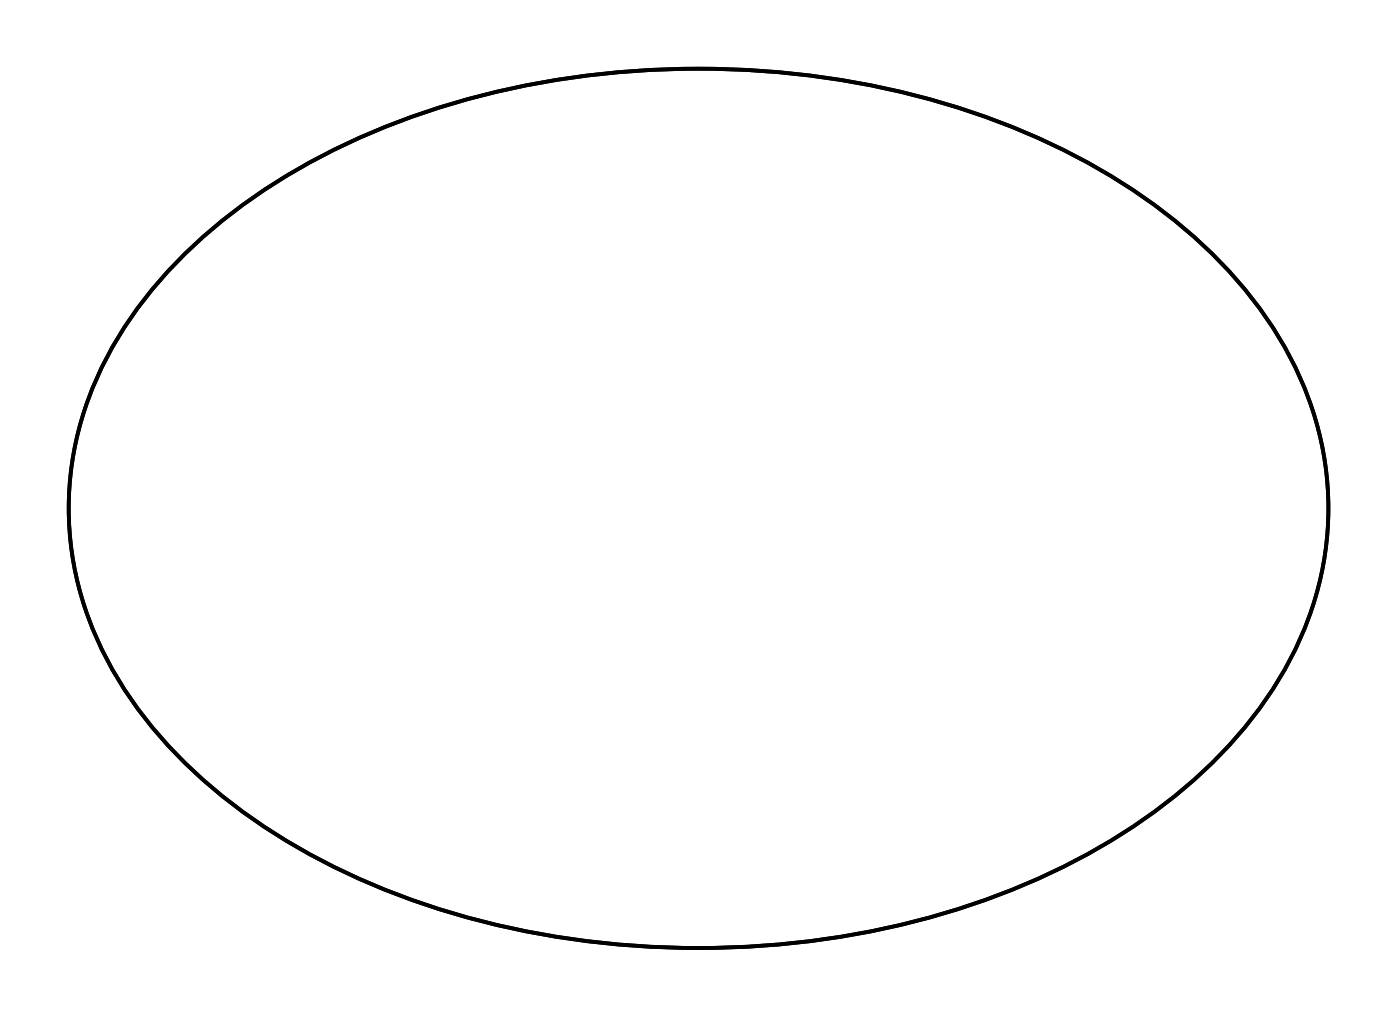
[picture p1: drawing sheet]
<svg xmlns="http://www.w3.org/2000/svg" width="74mm" height="54mm" viewBox="0 0 74 54" stroke-linecap="round" stroke-linejoin="round" font-family="sans-serif">
<path d="M9 14.2a33.5 33.5 0 0 1 16.1-9 46.2 46.2 0 0 1 30 2.2 28.5 28.5 0 0 1 12.1 9.7 17.1 17.1 0 0 1 0 19.6 28.5 28.5 0 0 1-12.1 9.7 45.8 45.8 0 0 1-36.3 0 28.5 28.5 0 0 1-12.1-9.7 17.1 17.1 0 0 1 0-19.6l1.1-1.5z" fill="none" stroke="#000" stroke-width=".2"/>
<path d="M9 14.2a18.3 18.3 0 0 0-5.3 14.4 19.7 19.7 0 0 0 6.6 12.3 36.9 36.9 0 0 0 19.4 8.7 45 45 0 0 0 27.3-4.1 26.4 26.4 0 0 0 11.1-10.3 17 17 0 0 0-.9-18.1 28.5 28.5 0 0 0-12.1-9.7 45.8 45.8 0 0 0-36.3 0 30.7 30.7 0 0 0-9.8 6.8zM9 14.2a33.5 33.5 0 0 1 16.1-9 46.2 46.2 0 0 1 30 2.2 28.5 28.5 0 0 1 12.1 9.7 17.1 17.1 0 0 1 0 19.6 28.5 28.5 0 0 1-12.1 9.7 45.8 45.8 0 0 1-36.3 0 28.5 28.5 0 0 1-12.1-9.7 17.1 17.1 0 0 1 0-19.6l1.1-1.5z" fill="#000"/>
<path d="M40.5 21.6h1.4v1.4h-1.4z" fill="#fff"/>
<path d="M40.5 21.6h1.4v1.4h-1.4z" fill="none" stroke="#fff" stroke-width=".76" stroke-linecap="butt"/>
<circle cx="41.2" cy="22.3" r=".7" fill="#fff"/>
<circle cx="41.2" cy="22.3" r=".7" fill="none" stroke="#fff" stroke-width=".76" stroke-linecap="butt"/>
<circle cx="33.6" cy="22.3" r=".7" fill="#fff"/>
<circle cx="33.6" cy="22.3" r=".7" fill="none" stroke="#fff" stroke-width=".76" stroke-linecap="butt"/>
<circle cx="41.2" cy="24.9" r=".7" fill="#fff"/>
<circle cx="41.2" cy="24.9" r=".7" fill="none" stroke="#fff" stroke-width=".76" stroke-linecap="butt"/>
<circle cx="33.6" cy="24.9" r=".7" fill="#fff"/>
<circle cx="33.6" cy="24.9" r=".7" fill="none" stroke="#fff" stroke-width=".76" stroke-linecap="butt"/>
<circle cx="41.2" cy="27.4" r=".7" fill="#fff"/>
<circle cx="41.2" cy="27.4" r=".7" fill="none" stroke="#fff" stroke-width=".76" stroke-linecap="butt"/>
<circle cx="33.6" cy="27.4" r=".7" fill="#fff"/>
<circle cx="33.6" cy="27.4" r=".7" fill="none" stroke="#fff" stroke-width=".76" stroke-linecap="butt"/>
<circle cx="41.2" cy="30" r=".7" fill="#fff"/>
<circle cx="41.2" cy="30" r=".7" fill="none" stroke="#fff" stroke-width=".76" stroke-linecap="butt"/>
<circle cx="33.6" cy="30" r=".7" fill="#fff"/>
<circle cx="33.6" cy="30" r=".7" fill="none" stroke="#fff" stroke-width=".76" stroke-linecap="butt"/>
<circle cx="16.6" cy="11.3" r=".7" fill="#fff"/>
<circle cx="16.6" cy="11.3" r=".7" fill="none" stroke="#fff" stroke-width=".76" stroke-linecap="butt"/>
<circle cx="11.2" cy="16.7" r=".7" fill="#fff"/>
<circle cx="11.2" cy="16.7" r=".7" fill="none" stroke="#fff" stroke-width=".76" stroke-linecap="butt"/>
<circle cx="21.4" cy="12.3" r=".6" fill="#fff"/>
<circle cx="21.4" cy="12.3" r=".6" fill="none" stroke="#fff" stroke-width=".65" stroke-linecap="butt"/>
<path d="M20.8 11.7h1.2v1.2h-1.2z" fill="#fff"/>
<path d="M20.8 11.7h1.2v1.2h-1.2z" fill="none" stroke="#fff" stroke-width=".65" stroke-linecap="butt"/>
<circle cx="21.4" cy="9.8" r=".6" fill="#fff"/>
<circle cx="21.4" cy="9.8" r=".6" fill="none" stroke="#fff" stroke-width=".65" stroke-linecap="butt"/>
<circle cx="49" cy="19.7" r=".64" fill="#fff"/>
<circle cx="49" cy="19.7" r=".64" fill="none" stroke="#fff" stroke-width=".76" stroke-linecap="butt"/>
<circle cx="49" cy="24.8" r=".64" fill="#fff"/>
<circle cx="49" cy="24.8" r=".64" fill="none" stroke="#fff" stroke-width=".76" stroke-linecap="butt"/>
<circle cx="49.8" cy="11.1" r=".64" fill="#fff"/>
<circle cx="49.8" cy="11.1" r=".64" fill="none" stroke="#fff" stroke-width=".76" stroke-linecap="butt"/>
<circle cx="49.8" cy="16.2" r=".64" fill="#fff"/>
<circle cx="49.8" cy="16.2" r=".64" fill="none" stroke="#fff" stroke-width=".76" stroke-linecap="butt"/>
<circle cx="19" cy="27.1" r=".7" fill="#fff"/>
<circle cx="19" cy="27.1" r=".7" fill="none" stroke="#fff" stroke-width=".76" stroke-linecap="butt"/>
<circle cx="26.6" cy="27.1" r=".7" fill="#fff"/>
<circle cx="26.6" cy="27.1" r=".7" fill="none" stroke="#fff" stroke-width=".76" stroke-linecap="butt"/>
<circle cx="18.8" cy="30.3" r=".7" fill="#fff"/>
<circle cx="18.8" cy="30.3" r=".7" fill="none" stroke="#fff" stroke-width=".76" stroke-linecap="butt"/>
<circle cx="26.4" cy="30.3" r=".7" fill="#fff"/>
<circle cx="26.4" cy="30.3" r=".7" fill="none" stroke="#fff" stroke-width=".76" stroke-linecap="butt"/>
<circle cx="55.6" cy="18.3" r=".7" fill="#fff"/>
<circle cx="55.6" cy="18.3" r=".7" fill="none" stroke="#fff" stroke-width=".76" stroke-linecap="butt"/>
<circle cx="55.6" cy="25.9" r=".7" fill="#fff"/>
<circle cx="55.6" cy="25.9" r=".7" fill="none" stroke="#fff" stroke-width=".76" stroke-linecap="butt"/>
<circle cx="47.8" cy="28.7" r=".7" fill="#fff"/>
<circle cx="47.8" cy="28.7" r=".7" fill="none" stroke="#fff" stroke-width=".76" stroke-linecap="butt"/>
<circle cx="55.4" cy="28.7" r=".7" fill="#fff"/>
<circle cx="55.4" cy="28.7" r=".7" fill="none" stroke="#fff" stroke-width=".76" stroke-linecap="butt"/>
<circle cx="45" cy="27.7" r=".7" fill="#fff"/>
<circle cx="45" cy="27.7" r=".7" fill="none" stroke="#fff" stroke-width=".76" stroke-linecap="butt"/>
<circle cx="45" cy="20.1" r=".7" fill="#fff"/>
<circle cx="45" cy="20.1" r=".7" fill="none" stroke="#fff" stroke-width=".76" stroke-linecap="butt"/>
<circle cx="45" cy="31.9" r=".7" fill="#fff"/>
<circle cx="45" cy="31.9" r=".7" fill="none" stroke="#fff" stroke-width=".76" stroke-linecap="butt"/>
<circle cx="52.6" cy="31.9" r=".7" fill="#fff"/>
<circle cx="52.6" cy="31.9" r=".7" fill="none" stroke="#fff" stroke-width=".76" stroke-linecap="butt"/>
<circle cx="34.8" cy="34.5" r=".64" fill="#fff"/>
<circle cx="34.8" cy="34.5" r=".64" fill="none" stroke="#fff" stroke-width=".76" stroke-linecap="butt"/>
<circle cx="39.9" cy="34.5" r=".64" fill="#fff"/>
<circle cx="39.9" cy="34.5" r=".64" fill="none" stroke="#fff" stroke-width=".76" stroke-linecap="butt"/>
<circle cx="29.8" cy="30.1" r=".64" fill="#fff"/>
<circle cx="29.8" cy="30.1" r=".64" fill="none" stroke="#fff" stroke-width=".76" stroke-linecap="butt"/>
<circle cx="29.8" cy="35.2" r=".64" fill="#fff"/>
<circle cx="29.8" cy="35.2" r=".64" fill="none" stroke="#fff" stroke-width=".76" stroke-linecap="butt"/>
<circle cx="20.4" cy="16.7" r=".64" fill="#fff"/>
<circle cx="20.4" cy="16.7" r=".64" fill="none" stroke="#fff" stroke-width=".76" stroke-linecap="butt"/>
<circle cx="20.4" cy="21.8" r=".64" fill="#fff"/>
<circle cx="20.4" cy="21.8" r=".64" fill="none" stroke="#fff" stroke-width=".76" stroke-linecap="butt"/>
<circle cx="30.4" cy="19.7" r=".7" fill="#fff"/>
<circle cx="30.4" cy="19.7" r=".7" fill="none" stroke="#fff" stroke-width=".76" stroke-linecap="butt"/>
<circle cx="30.4" cy="27.3" r=".7" fill="#fff"/>
<circle cx="30.4" cy="27.3" r=".7" fill="none" stroke="#fff" stroke-width=".76" stroke-linecap="butt"/>
<circle cx="25" cy="16.3" r=".7" fill="#fff"/>
<circle cx="25" cy="16.3" r=".7" fill="none" stroke="#fff" stroke-width=".76" stroke-linecap="butt"/>
<circle cx="25" cy="23.9" r=".7" fill="#fff"/>
<circle cx="25" cy="23.9" r=".7" fill="none" stroke="#fff" stroke-width=".76" stroke-linecap="butt"/>
<path d="M31.4 8.9h1.6v1.6h-1.6z" fill="#fff"/>
<path d="M31.4 8.9h1.6v1.6h-1.6z" fill="none" stroke="#fff" stroke-width=".76" stroke-linecap="butt"/>
<circle cx="32.2" cy="9.7" r=".8" fill="#fff"/>
<circle cx="32.2" cy="9.7" r=".8" fill="none" stroke="#fff" stroke-width=".76" stroke-linecap="butt"/>
<circle cx="37.2" cy="9.7" r=".8" fill="#fff"/>
<circle cx="37.2" cy="9.7" r=".8" fill="none" stroke="#fff" stroke-width=".76" stroke-linecap="butt"/>
<circle cx="42.2" cy="9.7" r=".8" fill="#fff"/>
<circle cx="42.2" cy="9.7" r=".8" fill="none" stroke="#fff" stroke-width=".76" stroke-linecap="butt"/>
<path d="M41.6 43.1h1.6v1.6h-1.6z" fill="#fff"/>
<path d="M41.6 43.1h1.6v1.6h-1.6z" fill="none" stroke="#fff" stroke-width=".76" stroke-linecap="butt"/>
<circle cx="42.4" cy="43.9" r=".8" fill="#fff"/>
<circle cx="42.4" cy="43.9" r=".8" fill="none" stroke="#fff" stroke-width=".76" stroke-linecap="butt"/>
<circle cx="37.4" cy="43.9" r=".8" fill="#fff"/>
<circle cx="37.4" cy="43.9" r=".8" fill="none" stroke="#fff" stroke-width=".76" stroke-linecap="butt"/>
<circle cx="32.4" cy="43.9" r=".8" fill="#fff"/>
<circle cx="32.4" cy="43.9" r=".8" fill="none" stroke="#fff" stroke-width=".76" stroke-linecap="butt"/>
<path d="M9 28.1h1.6v1.6h-1.6z" fill="#fff"/>
<path d="M9 28.1h1.6v1.6h-1.6z" fill="none" stroke="#fff" stroke-width=".76" stroke-linecap="butt"/>
<circle cx="9.8" cy="28.9" r=".8" fill="#fff"/>
<circle cx="9.8" cy="28.9" r=".8" fill="none" stroke="#fff" stroke-width=".76" stroke-linecap="butt"/>
<circle cx="9.8" cy="23.9" r=".8" fill="#fff"/>
<circle cx="9.8" cy="23.9" r=".8" fill="none" stroke="#fff" stroke-width=".76" stroke-linecap="butt"/>
<path d="M63.2 23.1h1.6v1.6h-1.6z" fill="#fff"/>
<path d="M63.2 23.1h1.6v1.6h-1.6z" fill="none" stroke="#fff" stroke-width=".76" stroke-linecap="butt"/>
<circle cx="64" cy="23.9" r=".8" fill="#fff"/>
<circle cx="64" cy="23.9" r=".8" fill="none" stroke="#fff" stroke-width=".76" stroke-linecap="butt"/>
<circle cx="64" cy="28.9" r=".8" fill="#fff"/>
<circle cx="64" cy="28.9" r=".8" fill="none" stroke="#fff" stroke-width=".76" stroke-linecap="butt"/>
<circle cx="56.8" cy="14.3" r="2" fill="#fff"/>
<circle cx="56.8" cy="14.3" r="2" fill="none" stroke="#fff" stroke-width=".75" stroke-linecap="butt"/>
<circle cx="17.8" cy="40.3" r="2" fill="#fff"/>
<circle cx="17.8" cy="40.3" r="2" fill="none" stroke="#fff" stroke-width=".75" stroke-linecap="butt"/>
</svg>
